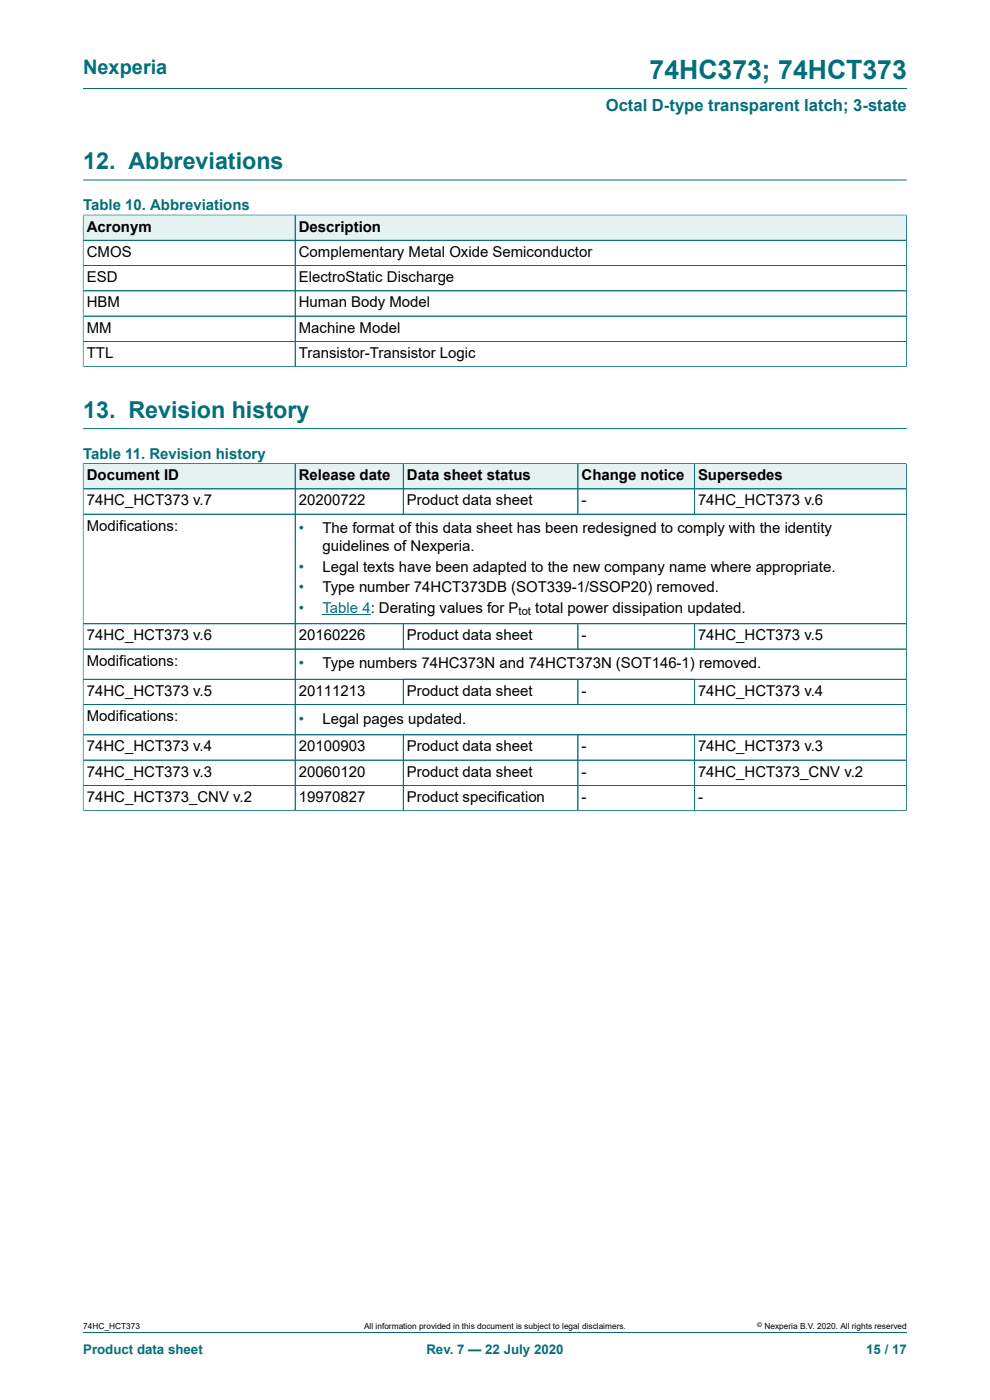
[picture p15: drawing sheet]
<svg xmlns="http://www.w3.org/2000/svg" width="210mm" height="297mm" viewBox="0 0 210 297" stroke-linecap="round" stroke-linejoin="round" font-family="sans-serif">
<defs><g id="words">
<text font-size="5.6" fill="#036f7b" x="137.8" y="16.8">74HC373; 74HCT373</text>
<g font-size="4.9" fill="#036f7b">
<text x="17.6" y="35.9">12. Abbreviations</text>
<text x="17.6" y="88.6">13. Revision history</text>
</g>
<text font-size="4.2" fill="#036f7b" x="17.6" y="15.6">Nexperia</text>
<text font-size="3.5" fill="#036f7b" x="128.5" y="23.7">Octal D-type transparent latch; 3-state</text>
<g font-size="3.2" fill="#036f7b">
<text x="17.6" y="44.5">Table 10. Abbreviations</text>
<text x="17.6" y="97.3">Table 11. Revision history</text>
<text x="63.4" y="113.1">•</text>
<text x="63.4" y="121.3">•</text>
<text x="63.4" y="125.6">•</text>
<text x="63.4" y="129.9">•</text>
<text x="63.4" y="141.7">•</text>
<text x="63.4" y="153.5">•</text>
</g>
<g font-size="3.2">
<text x="18.4" y="49.1">Acronym</text>
<text x="63.4" y="49.1">Description</text>
<text x="18.4" y="54.5">CMOS</text>
<text x="18.4" y="59.8">ESD</text>
<text x="63.4" y="54.5">Complementary Metal Oxide Semiconductor</text>
<text x="63.4" y="59.8">ElectroStatic Discharge</text>
<text x="18.4" y="65.2">HBM</text>
<text x="63.4" y="65.2">Human Body Model</text>
<text x="18.4" y="70.6">MM</text>
<text x="63.4" y="70.6">Machine Model</text>
<text x="18.4" y="75.9">TTL</text>
<text x="63.4" y="75.9">Transistor-Transistor Logic</text>
<text x="18.4" y="101.9">Document ID</text>
<text x="63.4" y="101.9">Release date</text>
<text x="86.3" y="101.9">Data sheet status</text>
<text x="123.4" y="101.9">Change notice</text>
<text x="148.1" y="101.9">Supersedes</text>
<text x="18.4" y="107.2">74HC_HCT373 v.7</text>
<text x="63.4" y="107.2">20200722</text>
<text x="86.3" y="107.2">Product data sheet</text>
<text x="123.4" y="107.2">-</text>
<text x="148.1" y="107.2">74HC_HCT373 v.6</text>
<text x="18.4" y="112.6">Modifications:</text>
<text x="68.4" y="113.1">The format of this data sheet has been redesigned to comply with the identity</text>
<text x="68.4" y="116.9">guidelines of Nexperia.</text>
<text x="68.4" y="121.3">Legal texts have been adapted to the new company name where appropriate.</text>
<text x="68.4" y="125.6">Type number 74HCT373DB (SOT339-1/SSOP20) removed.</text>
<text x="113.5" y="129.9">total power dissipation updated.</text>
<text x="18.4" y="135.8">74HC_HCT373 v.6</text>
<text x="63.4" y="135.8">20160226</text>
<text x="86.3" y="135.8">Product data sheet</text>
<text x="123.4" y="135.8">-</text>
<text x="148.1" y="135.8">74HC_HCT373 v.5</text>
<text x="18.4" y="141.2">Modifications:</text>
<text x="68.4" y="141.7">Type numbers 74HC373N and 74HCT373N (SOT146-1) removed.</text>
<text x="18.4" y="147.6">74HC_HCT373 v.5</text>
<text x="63.4" y="147.6">20111213</text>
<text x="86.3" y="147.6">Product data sheet</text>
<text x="123.4" y="147.6">-</text>
<text x="148.1" y="147.6">74HC_HCT373 v.4</text>
<text x="18.4" y="153">Modifications:</text>
<text x="68.4" y="153.5">Legal pages updated.</text>
<text x="18.4" y="159.4">74HC_HCT373 v.4</text>
<text x="63.4" y="159.4">20100903</text>
<text x="86.3" y="159.4">Product data sheet</text>
<text x="123.4" y="159.4">-</text>
<text x="148.1" y="159.4">74HC_HCT373 v.3</text>
<text x="18.4" y="164.8">74HC_HCT373 v.3</text>
<text x="63.4" y="164.8">20060120</text>
<text x="86.3" y="164.8">Product data sheet</text>
<text x="123.4" y="164.8">-</text>
<text x="148.1" y="164.8">74HC_HCT373_CNV v.2</text>
<text x="18.4" y="170.1">74HC_HCT373_CNV v.2</text>
<text x="63.4" y="170.1">19970827</text>
<text x="86.3" y="170.1">Product specification</text>
<text x="123.4" y="170.1">-</text>
<text x="148.1" y="170.1">-</text>
</g>
<text font-size="3.2" fill="#00f" x="68.4" y="129.9">Table 4: Derating values for P</text>
<g font-size="2.8" fill="#036f7b">
<text x="17.6" y="287.2">Product data sheet</text>
<text x="90.4" y="287.2">Rev. 7 — 22 July 2020</text>
<text x="183.7" y="287.2">15 / 17</text>
</g>
<text font-size="2.4" x="110" y="130.6">tot</text>
<g font-size="1.8">
<text x="17.6" y="282">74HC_HCT373</text>
<text x="77.2" y="282">All information provided in this document is subject to legal disclaimers.</text>
<text x="162.2" y="282">Nexperia B.V. 2020. All rights reserved</text>
</g>
<text font-size="1.4" x="160.6" y="281.6">©</text>
</g></defs>
<path d="M17.6 18.8h174.8M17.6 38.2h174.8" fill="none" stroke="#036f7b" stroke-width=".21"/>
<path d="M17.7 45.7h44.8v5.2h-44.8z" fill="#e6f1f2"/>
<path d="M17.6 45.5v5.5h45v-5.4h-45" fill="none" stroke="#036f7b" stroke-width=".21"/>
<path d="M62.7 45.7h129.5v5.2h-129.5z" fill="#e6f1f2"/>
<path d="M17.6 51h174.7M17.6 56.3h174.7M17.6 45.7v32.2M17.7 45.6h174.6M62.6 45.6v32.2M192.3 45.5v32.4M17.6 77.8h174.7M17.6 61.7h174.7M17.6 67.1h174.7M17.6 72.4h174.7M17.6 90.9h174.8" fill="none" stroke="#036f7b" stroke-width=".21"/>
<path d="M17.7 98.4h44.8v5.2h-44.8z" fill="#e6f1f2"/>
<path d="M17.6 98.3v5.4h45v-5.3h-45" fill="none" stroke="#036f7b" stroke-width=".21"/>
<path d="M62.7 98.4h22.8v5.2h-22.8z" fill="#e6f1f2"/>
<path d="M62.6 98.4h22.9v5.3h-22.9z" fill="none" stroke="#036f7b" stroke-width=".21"/>
<path d="M85.6 98.4h36.9v5.2h-36.9z" fill="#e6f1f2"/>
<path d="M85.5 98.4h37.1v5.3h-37.1z" fill="none" stroke="#036f7b" stroke-width=".21"/>
<path d="M122.7 98.4h24.5v5.2h-24.5z" fill="#e6f1f2"/>
<path d="M122.6 98.4h24.7v5.3h-24.7z" fill="none" stroke="#036f7b" stroke-width=".21"/>
<path d="M147.4 98.4h44.8v5.2h-44.8z" fill="#e6f1f2"/>
<g fill="none" stroke="#036f7b" stroke-width=".21">
<path d="M17.6 98.4v73.6M17.7 98.4h174.6M62.6 98.4v73.6M85.5 98.4v10.7M122.6 98.4v10.7M147.3 98.4v10.7M192.3 98.3v73.7M17.6 103.7h174.7M17.6 109.1h174.7M17.6 132.3h174.7M85.5 132.3v5.4M122.6 132.3v5.4"/>
<path d="M147.3 132.3v5.4M192.3 137.7h-174.7M17.6 144.1h174.7M85.5 144.1v5.4M85.5 155.9v16.1M122.6 144.1v5.4M122.6 155.9v16.1M147.3 144.1v5.4M147.3 155.9v16.1M192.3 149.5h-174.7M192.3 155.9h-174.7M17.6 172h174.7"/>
<path d="M17.6 161.3h174.7M192.3 166.6h-174.7M17.6 282.6h174.8"/>
</g>
<path d="M68.4 130.3h10.2" fill="none" stroke="#00f" stroke-width=".21"/>
<use href="#words"/>
</svg>
